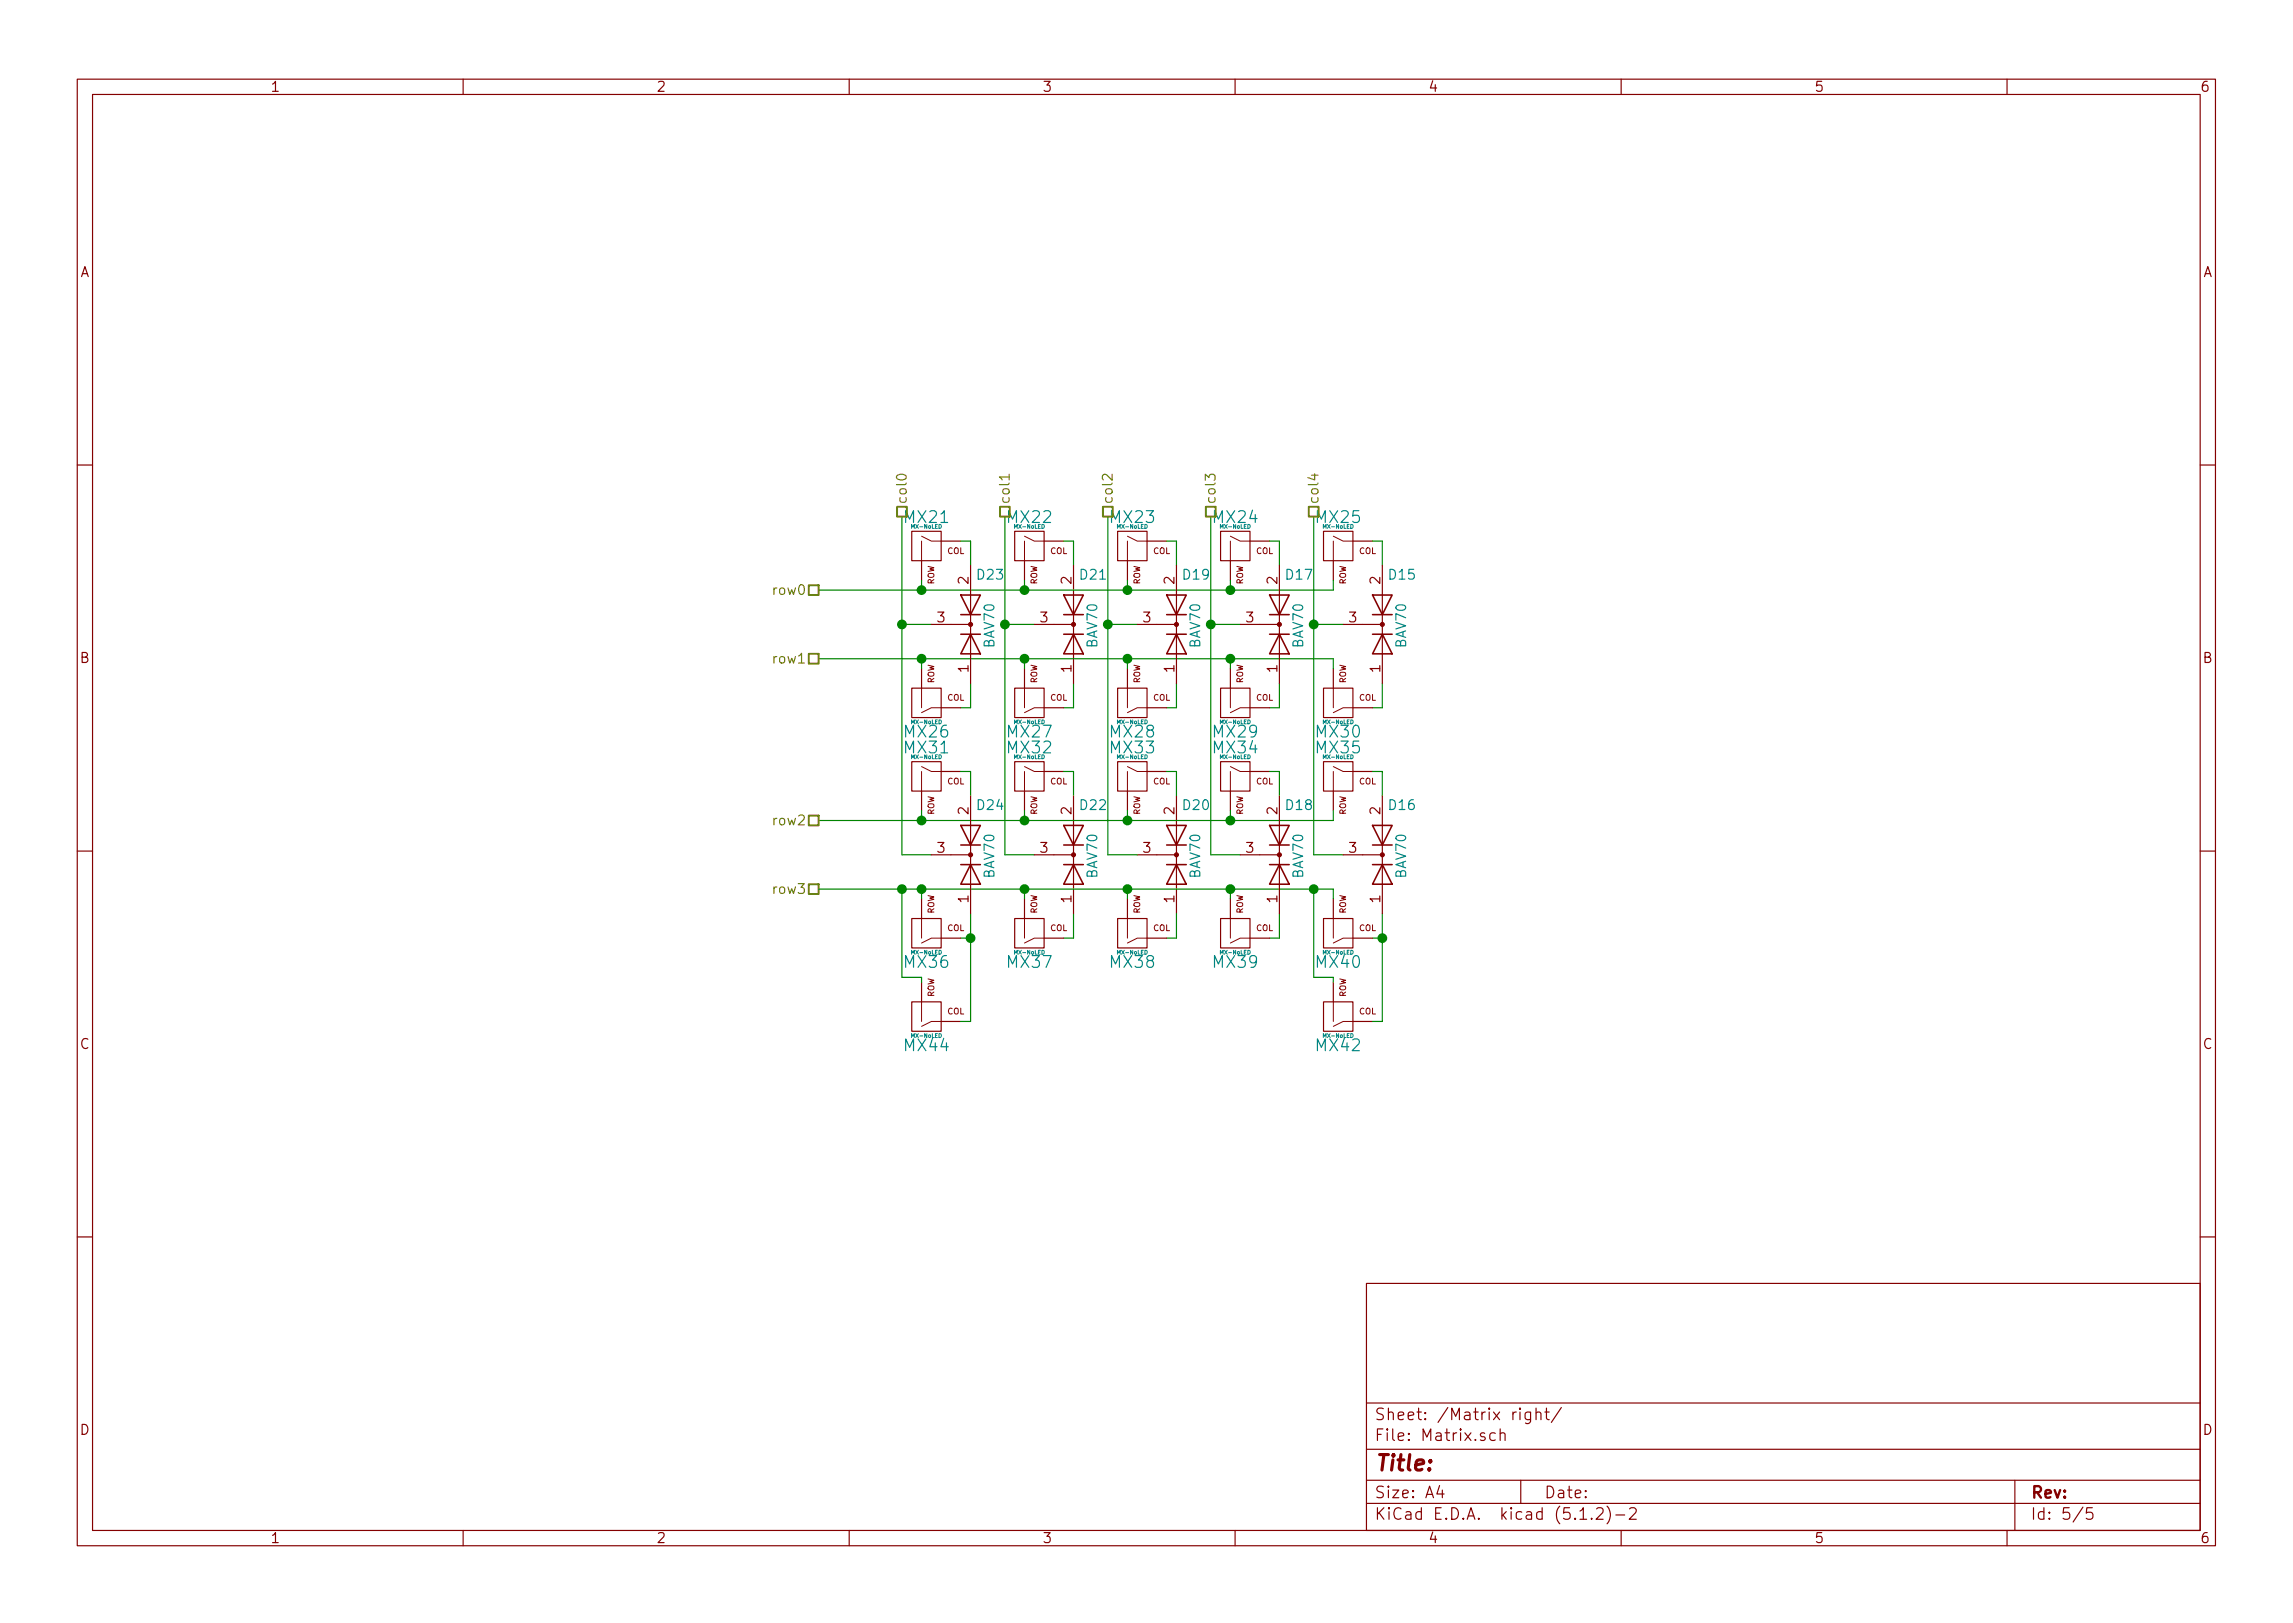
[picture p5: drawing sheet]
<svg xmlns="http://www.w3.org/2000/svg" width="297mm" height="210mm" viewBox="0 0 297 210" stroke-linecap="round" stroke-linejoin="round" font-family="sans-serif">
<defs><g id="words">
<text font-size="2.8" fill="#840000" x="178" y="190.5">Title:</text>
<g font-size="2.1" fill="#008484">
<text x="117.2" y="67.8">MX21</text>
<text x="130.6" y="67.8">MX22</text>
<text x="143.9" y="67.8">MX23</text>
<text x="157.3" y="67.8">MX24</text>
<text x="170.6" y="67.8">MX25</text>
<text x="117.2" y="95.5">MX26</text>
<text x="130.6" y="95.5">MX27</text>
<text x="143.9" y="95.5">MX28</text>
<text x="157.3" y="95.5">MX29</text>
<text x="170.6" y="95.5">MX30</text>
<text x="117.2" y="97.6">MX31</text>
<text x="130.6" y="97.6">MX32</text>
<text x="143.9" y="97.6">MX33</text>
<text x="157.3" y="97.6">MX34</text>
<text x="170.6" y="97.6">MX35</text>
<text x="117.2" y="125.4">MX36</text>
<text x="130.6" y="125.4">MX37</text>
<text x="143.9" y="125.4">MX38</text>
<text x="157.3" y="125.4">MX39</text>
<text x="170.6" y="125.4">MX40</text>
<text x="117.2" y="136.2">MX44</text>
<text x="170.6" y="136.2">MX42</text>
</g>
<g font-size="2.1" fill="#840000">
<text x="178" y="184">Sheet: /Matrix right/</text>
<text x="178" y="186.7">File: Matrix.sch</text>
<text x="178" y="196.9">KiCad E.D.A. kicad (5.1.2)-2</text>
<text x="178" y="194.1">Size: A4</text>
<text x="200" y="194.1">Date:</text>
<text x="263" y="194.1">Rev:</text>
<text x="263" y="196.9">Id: 5/5</text>
</g>
<g font-size="1.8" fill="#840000">
<text x="35" y="11.9">1</text>
<text x="85" y="11.9">2</text>
<text x="135" y="11.9">3</text>
<text x="185" y="11.9">4</text>
<text x="235" y="11.9">5</text>
<text x="285" y="11.9">6</text>
<text x="10.4" y="35.9">A</text>
<text x="285.4" y="35.9">A</text>
<text x="125.5" y="75.7" transform="rotate(-90 125.5 75.7)">2</text>
<text x="138.8" y="75.7" transform="rotate(-90 138.8 75.7)">2</text>
<text x="152.1" y="75.7" transform="rotate(-90 152.1 75.7)">2</text>
<text x="165.5" y="75.7" transform="rotate(-90 165.5 75.7)">2</text>
<text x="178.8" y="75.7" transform="rotate(-90 178.8 75.7)">2</text>
<text x="121.4" y="80.6">3</text>
<text x="134.8" y="80.6">3</text>
<text x="148.1" y="80.6">3</text>
<text x="161.4" y="80.6">3</text>
<text x="174.8" y="80.6">3</text>
<text x="10.4" y="85.9">B</text>
<text x="125.5" y="87.1" transform="rotate(-90 125.5 87.1)">1</text>
<text x="138.8" y="87.1" transform="rotate(-90 138.8 87.1)">1</text>
<text x="152.1" y="87.1" transform="rotate(-90 152.1 87.1)">1</text>
<text x="165.5" y="87.1" transform="rotate(-90 165.5 87.1)">1</text>
<text x="178.8" y="87.1" transform="rotate(-90 178.8 87.1)">1</text>
<text x="285.4" y="85.9">B</text>
<text x="125.5" y="105.5" transform="rotate(-90 125.5 105.5)">2</text>
<text x="138.8" y="105.5" transform="rotate(-90 138.8 105.5)">2</text>
<text x="152.1" y="105.5" transform="rotate(-90 152.1 105.5)">2</text>
<text x="165.5" y="105.5" transform="rotate(-90 165.5 105.5)">2</text>
<text x="178.8" y="105.5" transform="rotate(-90 178.8 105.5)">2</text>
<text x="121.4" y="110.5">3</text>
<text x="134.8" y="110.5">3</text>
<text x="148.1" y="110.5">3</text>
<text x="161.4" y="110.5">3</text>
<text x="174.8" y="110.5">3</text>
<text x="125.5" y="116.9" transform="rotate(-90 125.5 116.9)">1</text>
<text x="138.8" y="116.9" transform="rotate(-90 138.8 116.9)">1</text>
<text x="152.1" y="116.9" transform="rotate(-90 152.1 116.9)">1</text>
<text x="165.5" y="116.9" transform="rotate(-90 165.5 116.9)">1</text>
<text x="178.8" y="116.9" transform="rotate(-90 178.8 116.9)">1</text>
<text x="10.4" y="135.9">C</text>
<text x="285.4" y="135.9">C</text>
<text x="10.4" y="185.9">D</text>
<text x="285.4" y="185.9">D</text>
<text x="35" y="199.9">1</text>
<text x="85" y="199.9">2</text>
<text x="135" y="199.9">3</text>
<text x="185" y="199.9">4</text>
<text x="235" y="199.9">5</text>
<text x="285" y="199.9">6</text>
</g>
<g font-size="1.8" fill="#848400">
<text x="117.5" y="65.4" transform="rotate(-90 117.5 65.4)">col0</text>
<text x="130.8" y="65.4" transform="rotate(-90 130.8 65.4)">col1</text>
<text x="144.1" y="65.4" transform="rotate(-90 144.1 65.4)">col2</text>
<text x="157.5" y="65.4" transform="rotate(-90 157.5 65.4)">col3</text>
<text x="170.8" y="65.4" transform="rotate(-90 170.8 65.4)">col4</text>
<text x="100.4" y="77.1">row0</text>
<text x="100.4" y="86">row1</text>
<text x="100.4" y="106.9">row2</text>
<text x="100.4" y="115.8">row3</text>
</g>
<g font-size="1.8" fill="#008484">
<text x="126.6" y="75.1">D23</text>
<text x="140" y="75.1">D21</text>
<text x="153.3" y="75.1">D19</text>
<text x="166.6" y="75.1">D17</text>
<text x="180" y="75.1">D15</text>
<text x="128.8" y="83.9" transform="rotate(-90 128.8 83.9)">BAV70</text>
<text x="142.2" y="83.9" transform="rotate(-90 142.2 83.9)">BAV70</text>
<text x="155.5" y="83.9" transform="rotate(-90 155.5 83.9)">BAV70</text>
<text x="168.8" y="83.9" transform="rotate(-90 168.8 83.9)">BAV70</text>
<text x="182.2" y="83.9" transform="rotate(-90 182.2 83.9)">BAV70</text>
<text x="126.6" y="104.9">D24</text>
<text x="140" y="104.9">D22</text>
<text x="153.3" y="104.9">D20</text>
<text x="166.6" y="104.9">D18</text>
<text x="180" y="104.9">D16</text>
<text x="128.8" y="113.7" transform="rotate(-90 128.8 113.7)">BAV70</text>
<text x="142.2" y="113.7" transform="rotate(-90 142.2 113.7)">BAV70</text>
<text x="155.5" y="113.7" transform="rotate(-90 155.5 113.7)">BAV70</text>
<text x="168.8" y="113.7" transform="rotate(-90 168.8 113.7)">BAV70</text>
<text x="182.2" y="113.7" transform="rotate(-90 182.2 113.7)">BAV70</text>
</g>
<g font-size="1.1" fill="#840000">
<text x="122.7" y="71.8">COL</text>
<text x="136" y="71.8">COL</text>
<text x="149.4" y="71.8">COL</text>
<text x="162.7" y="71.8">COL</text>
<text x="176" y="71.8">COL</text>
<text x="121" y="75.8" transform="rotate(-90 121 75.8)">ROW</text>
<text x="134.4" y="75.8" transform="rotate(-90 134.4 75.8)">ROW</text>
<text x="147.7" y="75.8" transform="rotate(-90 147.7 75.8)">ROW</text>
<text x="161" y="75.8" transform="rotate(-90 161 75.8)">ROW</text>
<text x="174.4" y="75.8" transform="rotate(-90 174.4 75.8)">ROW</text>
<text x="121" y="88.6" transform="rotate(-90 121 88.6)">ROW</text>
<text x="134.4" y="88.6" transform="rotate(-90 134.4 88.6)">ROW</text>
<text x="147.7" y="88.6" transform="rotate(-90 147.7 88.6)">ROW</text>
<text x="161" y="88.6" transform="rotate(-90 161 88.6)">ROW</text>
<text x="174.4" y="88.6" transform="rotate(-90 174.4 88.6)">ROW</text>
<text x="122.7" y="90.8">COL</text>
<text x="136" y="90.8">COL</text>
<text x="149.4" y="90.8">COL</text>
<text x="162.7" y="90.8">COL</text>
<text x="176" y="90.8">COL</text>
<text x="122.7" y="101.6">COL</text>
<text x="136" y="101.6">COL</text>
<text x="149.4" y="101.6">COL</text>
<text x="162.7" y="101.6">COL</text>
<text x="176" y="101.6">COL</text>
<text x="121" y="105.6" transform="rotate(-90 121 105.6)">ROW</text>
<text x="134.4" y="105.6" transform="rotate(-90 134.4 105.6)">ROW</text>
<text x="147.7" y="105.6" transform="rotate(-90 147.7 105.6)">ROW</text>
<text x="161" y="105.6" transform="rotate(-90 161 105.6)">ROW</text>
<text x="174.4" y="105.6" transform="rotate(-90 174.4 105.6)">ROW</text>
<text x="121" y="118.4" transform="rotate(-90 121 118.4)">ROW</text>
<text x="134.4" y="118.4" transform="rotate(-90 134.4 118.4)">ROW</text>
<text x="147.7" y="118.4" transform="rotate(-90 147.7 118.4)">ROW</text>
<text x="161" y="118.4" transform="rotate(-90 161 118.4)">ROW</text>
<text x="174.4" y="118.4" transform="rotate(-90 174.4 118.4)">ROW</text>
<text x="122.7" y="120.6">COL</text>
<text x="136" y="120.6">COL</text>
<text x="149.4" y="120.6">COL</text>
<text x="162.7" y="120.6">COL</text>
<text x="176" y="120.6">COL</text>
<text x="121" y="129.2" transform="rotate(-90 121 129.2)">ROW</text>
<text x="122.7" y="131.4">COL</text>
<text x="174.4" y="129.2" transform="rotate(-90 174.4 129.2)">ROW</text>
<text x="176" y="131.4">COL</text>
</g>
<g font-size=".7" fill="#008484">
<text x="118.2" y="68.5">MX-NoLED</text>
<text x="131.5" y="68.5">MX-NoLED</text>
<text x="144.9" y="68.5">MX-NoLED</text>
<text x="158.2" y="68.5">MX-NoLED</text>
<text x="171.5" y="68.5">MX-NoLED</text>
<text x="118.2" y="93.8">MX-NoLED</text>
<text x="131.5" y="93.8">MX-NoLED</text>
<text x="144.9" y="93.8">MX-NoLED</text>
<text x="158.2" y="93.8">MX-NoLED</text>
<text x="171.5" y="93.8">MX-NoLED</text>
<text x="118.2" y="98.3">MX-NoLED</text>
<text x="131.5" y="98.3">MX-NoLED</text>
<text x="144.9" y="98.3">MX-NoLED</text>
<text x="158.2" y="98.3">MX-NoLED</text>
<text x="171.5" y="98.3">MX-NoLED</text>
<text x="118.2" y="123.6">MX-NoLED</text>
<text x="131.5" y="123.6">MX-NoLED</text>
<text x="144.9" y="123.6">MX-NoLED</text>
<text x="158.2" y="123.6">MX-NoLED</text>
<text x="171.5" y="123.6">MX-NoLED</text>
<text x="118.2" y="134.4">MX-NoLED</text>
<text x="171.5" y="134.4">MX-NoLED</text>
</g>
</g></defs>
<g fill="none" stroke="#840000" stroke-width=".15">
<path d="M10 10.3h277v189.9h-277zM12 12.2h273v186.1h-273zM60 10.3v1.9M110 10.3v1.9M160 10.3v1.9M210 10.3v1.9M260 10.3v1.9M10 60.2h2M118.1 68.8h3.8v3.8h-3.8zM119.4 72.6v2.6M121.9 70.1h2.6M125.7 73.3v15.2"/>
<path d="M131.4 68.8h3.9v3.8h-3.9zM132.7 72.6v2.6M135.3 70.1h2.5M139.1 73.3v15.2M144.8 68.8h3.8v3.8h-3.8zM146 72.6v2.6M148.6 70.1h2.5M152.4 73.3v15.2M158.1 68.8h3.8v3.8h-3.8zM159.4 72.6v2.6M161.9 70.1h2.6M165.7 73.3v15.2"/>
<path d="M171.4 68.8h3.9v3.8h-3.9zM172.7 72.6v2.6M175.3 70.1h2.5M179.1 73.3v15.2M285 60.2h2M118.1 89.1h3.8v3.9h-3.8zM118.1 98.7h3.8v3.8h-3.8zM119.4 86.6v2.5M120.6 80.9h5.1M121.9 91.7h2.6M121.9 99.9h2.6M131.4 89.1h3.9v3.9h-3.9z"/>
<path d="M131.4 98.7h3.9v3.8h-3.9zM132.7 86.6v2.5M134 80.9h5.1M135.3 91.7h2.5M135.3 99.9h2.5M144.8 89.1h3.8v3.9h-3.8zM144.8 98.7h3.8v3.8h-3.8zM146 86.6v2.5M147.3 80.9h5.1M148.6 91.7h2.5M148.6 99.9h2.5M158.1 89.1h3.8v3.9h-3.8z"/>
<path d="M158.1 98.7h3.8v3.8h-3.8zM159.4 86.6v2.5M160.7 80.9h5M161.9 91.7h2.6M161.9 99.9h2.6M171.4 89.1h3.9v3.9h-3.9zM171.4 98.7h3.9v3.8h-3.9zM172.7 86.6v2.5M174 80.9h5.1M175.3 91.7h2.5M175.3 99.9h2.5M10 110.3h2"/>
<path d="M118.1 119h3.8v3.8h-3.8zM119.4 102.5v2.5M119.4 116.5v2.5M120.6 110.7h5.1M125.7 103.1v15.3M131.4 119h3.9v3.8h-3.9zM132.7 102.5v2.5M132.7 116.5v2.5M134 110.7h5.1M139.1 103.1v15.3M144.8 119h3.8v3.8h-3.8zM146 102.5v2.5"/>
<path d="M146 116.5v2.5M147.3 110.7h5.1M152.4 103.1v15.3M158.1 119h3.8v3.8h-3.8zM159.4 102.5v2.5M159.4 116.5v2.5M160.7 110.7h5M165.7 103.1v15.3M171.4 119h3.9v3.8h-3.9zM172.7 102.5v2.5M172.7 116.5v2.5M174 110.7h5.1"/>
<path d="M179.1 103.1v15.3M285 110.3h2M118.1 129.8h3.8v3.8h-3.8zM119.4 127.2v2.6M121.9 121.5h2.6M121.9 132.3h2.6M135.3 121.5h2.5M148.6 121.5h2.5M161.9 121.5h2.6M171.4 129.8h3.9v3.8h-3.9zM172.7 127.2v2.6M175.3 121.5h2.5"/>
<path d="M175.3 132.3h2.5M10 160.2h2M177 166.3h108v32h-108zM285 160.2h2M60 198.3v1.9M110 198.3v1.9M160 198.3v1.9M177 194.8h108M177 191.8h108M177 187.8h108M177 181.8h108M186.5 192.5l-.4 1h1"/>
<path d="M186.8 193v1M193.7 185.7a.48 .48 0 0 0-.6 0l-.1 .2 .1 .6a.48 .48 0 0 0 .6 0M194.3 185.7a.39 .39 0 0 1 .7 .1v.8M194.3 185.1v1.5M196.9 182.4l-.1 .1 .1 .1 .1-.1-.1-.1v.2M196.9 182.9v1M197 191.8v3M198.3 182.9v1.2a.43 .43 0 0 1-.7 .2M198.3 183a.53 .53 0 0 0-.7 .1v.7a.53 .53 0 0 0 .7 0M199 183.1a.38 .38 0 0 1 .6 0v.8M199 182.4v1.5M200.1 182.9h.6"/>
<path d="M200.3 182.4v1.3l.1 .1 .3 .1M202.3 182.3l-1.3 2M204.7 196.8h.8M206.2 196.7v.1l-.1-.1h.1v.1M206.8 195.5l.2-.2h.4a.41 .41 0 0 1 .2 .7l-.8 .8h.9M208.2 195.1a1.71 1.71 0 0 1 0 2.3M209.3 196.3h1.2M210 198.3v1.9M211.1 195.5l.2-.2 .5 .1a.37 .37 0 0 1 .1 .6l-.9 .8h1M260 198.3v1.9M261 191.8v6.5M269.8 195.2l-1.2 2"/>
<path d="M271 195.3h-.7v.7a.62 .62 0 0 1 .7 0l.1 .2-.1 .5-.2 .1h-.3l-.2-.1"/>
</g>
<g fill="none" stroke="#840000" stroke-width=".13">
<path d="M119.4 69.5l1.2 .6h1.3M119.4 70.1v2.5M132.7 69.5l1.3 .6h1.3M132.7 70.1v2.5M146 69.5l1.3 .6h1.3M146 70.1v2.5M159.4 69.5l1.3 .6h1.2M159.4 70.1v2.5M172.7 69.5l1.3 .6h1.3M172.7 70.1v2.5M119.4 99.3l1.2 .6h1.3M119.4 89.1v2.6"/>
<path d="M119.4 99.9v2.6M121.9 91.7h-1.3l-1.2 .6M132.7 99.3l1.3 .6h1.3M132.7 89.1v2.6M132.7 99.9v2.6M135.3 91.7h-1.3l-1.3 .6M146 99.3l1.3 .6h1.3M146 89.1v2.6M146 99.9v2.6M148.6 91.7h-1.3l-1.3 .6M159.4 99.3l1.3 .6h1.2M159.4 89.1v2.6"/>
<path d="M159.4 99.9v2.6M161.9 91.7h-1.2l-1.3 .6M172.7 99.3l1.3 .6h1.3M172.7 89.1v2.6M172.7 99.9v2.6M175.3 91.7h-1.3l-1.3 .6M119.4 119v2.5M132.7 119v2.5M146 119v2.5M159.4 119v2.5M172.7 119v2.5M119.4 129.8v2.5"/>
<path d="M121.9 121.5h-1.3l-1.2 .7M121.9 132.3h-1.3l-1.2 .7M135.3 121.5h-1.3l-1.3 .7M148.6 121.5h-1.3l-1.3 .7M161.9 121.5h-1.2l-1.3 .7M172.7 129.8v2.5M175.3 121.5h-1.3l-1.3 .7M175.3 132.3h-1.3l-1.3 .7"/>
</g>
<g fill="none" stroke="#008400" stroke-width=".15">
<path d="M116.8 66.9v43.8h3.8M119.4 75.2v1.2M124.5 70.1h1.2v3.2M130.2 66.9v43.8h3.8M132.7 75.2v1.2M137.8 70.1h1.3v3.2M143.5 66.9v43.8h3.8M146 75.2v1.2M151.1 70.1h1.3v3.2M156.8 66.9v43.8h3.9M159.4 75.2v1.2M164.5 70.1h1.2v3.2"/>
<path d="M170.2 66.9v43.8h3.8M172.7 75.2v1.2h-66.7M177.8 70.1h1.3v3.2M106 85.3h66.7v1.3M116.8 80.9h3.8M119.4 85.3v1.3M124.5 99.9h1.2v3.2M125.7 88.5v3.2h-1.2M130.2 80.9h3.8M132.7 85.3v1.3M137.8 99.9h1.3v3.2M139.1 88.5v3.2h-1.3"/>
<path d="M143.5 80.9h3.8M146 85.3v1.3M151.1 99.9h1.3v3.2M152.4 88.5v3.2h-1.3M156.8 80.9h3.9M159.4 85.3v1.3M164.5 99.9h1.2v3.2M165.7 88.5v3.2h-1.2M170.2 80.9h3.8M177.8 99.9h1.3v3.2M179.1 88.5v3.2h-1.3M106 115.2h66.7v1.3"/>
<path d="M116.8 115.2v11.4h2.6v.6M119.4 105v1.3M119.4 115.2v1.3M125.7 118.4v13.9h-1.2M132.7 105v1.3M132.7 115.2v1.3M139.1 118.4v3.1h-1.3M146 105v1.3M146 115.2v1.3M152.4 118.4v3.1h-1.3M159.4 105v1.3M159.4 115.2v1.3"/>
<path d="M165.7 118.4v3.1h-1.2M170.2 115.2v11.4h2.5v.6M172.7 105v1.3h-66.7M179.1 118.4v13.9h-1.3M124.5 121.5h1.2M177.8 121.5h1.3"/>
</g>
<g fill="#840000" stroke="#840000" stroke-width=".15">
<circle cx="152.4" cy="110.7" r=".25"/>
<circle cx="139.1" cy="80.9" r=".25"/>
<circle cx="139.1" cy="110.7" r=".25"/>
<circle cx="125.7" cy="80.9" r=".25"/>
<circle cx="165.7" cy="80.9" r=".25"/>
<circle cx="165.7" cy="110.7" r=".25"/>
<circle cx="125.7" cy="110.7" r=".25"/>
<circle cx="179.1" cy="110.7" r=".25"/>
<circle cx="152.4" cy="80.9" r=".25"/>
<circle cx="179.1" cy="80.9" r=".25"/>
</g>
<g fill="none" stroke="#840000" stroke-width=".2">
<path d="M124.5 79.6h2.5M124.5 77.1h2.5l-1.3 2.5zM137.8 79.6h2.5M137.8 77.1h2.5l-1.2 2.5zM151.1 79.6h2.6M151.1 77.1h2.6l-1.3 2.5zM164.5 79.6h2.5M164.5 77.1h2.5l-1.3 2.5zM177.8 79.6h2.5M177.8 77.1h2.5l-1.2 2.5zM124.5 82.2h2.5M125.7 82.2l1.3 2.5h-2.5z"/>
<path d="M137.8 82.2h2.5M139.1 82.2l1.2 2.5h-2.5zM151.1 82.2h2.6M152.4 82.2l1.3 2.5h-2.6zM164.5 82.2h2.5M165.7 82.2l1.3 2.5h-2.5zM177.8 82.2h2.5M179.1 82.2l1.2 2.5h-2.5zM124.5 112h2.5M124.5 109.5h2.5M124.5 106.9h2.5l-1.3 2.6zM125.7 112l1.3 2.5h-2.5z"/>
<path d="M137.8 112h2.5M137.8 109.5h2.5M137.8 106.9h2.5l-1.2 2.6zM139.1 112l1.2 2.5h-2.5zM151.1 112h2.6M151.1 109.5h2.6M151.1 106.9h2.6l-1.3 2.6zM152.4 112l1.3 2.5h-2.6zM164.5 112h2.5M164.5 109.5h2.5M164.5 106.9h2.5l-1.3 2.6zM165.7 112l1.3 2.5h-2.5z"/>
<path d="M177.8 112h2.5M177.8 109.5h2.5M177.8 106.9h2.5l-1.2 2.6zM179.1 112l1.2 2.5h-2.5z"/>
</g>
<g fill="#008400" stroke="#008400" stroke-width=".25">
<circle cx="116.8" cy="80.9" r=".51"/>
<circle cx="130.2" cy="80.9" r=".51"/>
<circle cx="119.4" cy="85.3" r=".51"/>
<circle cx="119.4" cy="76.4" r=".51"/>
<circle cx="119.4" cy="106.3" r=".51"/>
<circle cx="119.4" cy="115.2" r=".51"/>
<circle cx="143.5" cy="80.9" r=".51"/>
<circle cx="156.8" cy="80.9" r=".51"/>
<circle cx="146.1" cy="85.3" r=".51"/>
<circle cx="146.1" cy="76.4" r=".51"/>
<circle cx="146.1" cy="106.3" r=".51"/>
<circle cx="146.1" cy="115.2" r=".51"/>
<circle cx="132.7" cy="76.4" r=".51"/>
<circle cx="132.7" cy="85.3" r=".51"/>
<circle cx="132.7" cy="106.3" r=".51"/>
<circle cx="132.7" cy="115.2" r=".51"/>
<circle cx="170.2" cy="80.9" r=".51"/>
<circle cx="159.4" cy="76.4" r=".51"/>
<circle cx="159.4" cy="85.3" r=".51"/>
<circle cx="159.4" cy="106.3" r=".51"/>
<circle cx="159.4" cy="115.2" r=".51"/>
<circle cx="170.2" cy="115.2" r=".51"/>
<circle cx="179.1" cy="121.5" r=".51"/>
<circle cx="116.8" cy="115.2" r=".51"/>
<circle cx="125.7" cy="121.5" r=".51"/>
</g>
<path d="M116.2 61.6a.83 .83 0 0 1 1.2 .1 .68 .68 0 0 1-1.1 .3 .27 .27 0 0 1-.1-.4zM130.7 61.8h-1.2l.3 .4M130.7 61.4v.8M144.1 61.4v.8l-.7-.7-.2-.1-.3 .1-.1 .2v.3l.1 .2M156.1 62.2v-.8l.5 .5 .1-.4 .5-.1 .2 .3v.3l-.1 .2M169.9 61.6h.8M170.3 61.4v.8l-.9-.3" fill="none" stroke="#848400" stroke-width=".15"/>
<path d="M104.8 75.8h1.2v1.3h-1.2zM116.2 65.7h1.3v1.2h-1.3zM129.5 65.7h1.3v1.2h-1.3zM142.9 65.7h1.2v1.2h-1.2zM156.2 65.7h1.3v1.2h-1.3zM169.5 65.7h1.3v1.2h-1.3zM104.8 84.7h1.2v1.3h-1.2zM104.8 105.7h1.2v1.2h-1.2zM104.8 114.5h1.2v1.3h-1.2z" fill="none" stroke="#848400" stroke-width=".25"/>
<use href="#words"/>
</svg>
